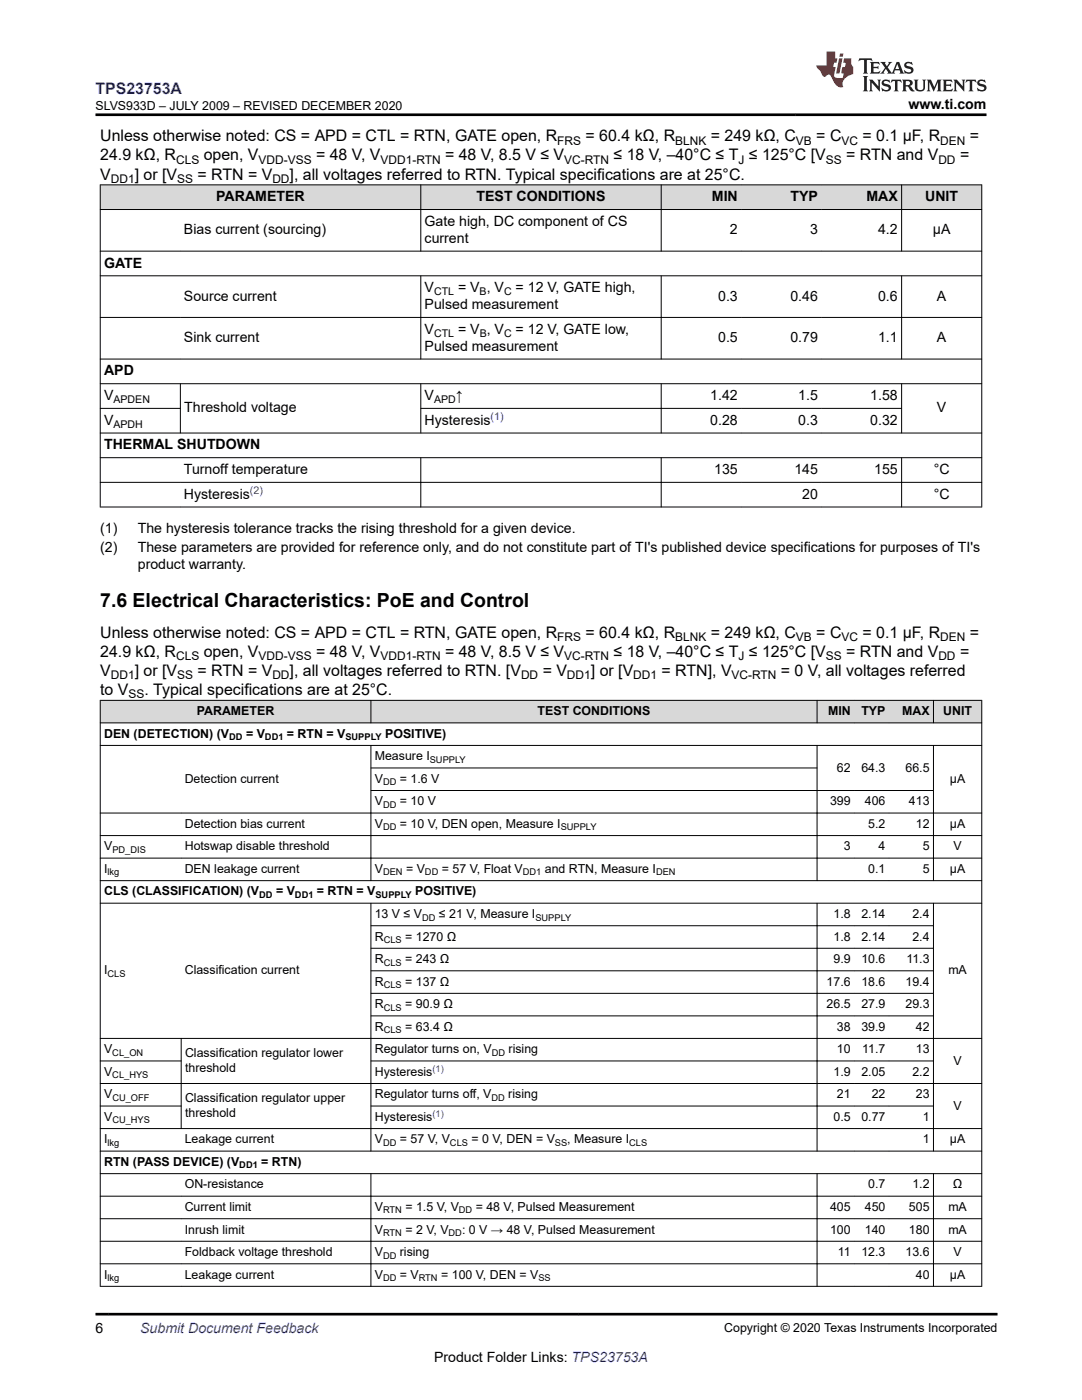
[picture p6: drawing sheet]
<svg xmlns="http://www.w3.org/2000/svg" width="216mm" height="279mm" viewBox="0 0 216 279" stroke-linecap="round" stroke-linejoin="round" font-family="sans-serif">
<defs><g id="words">
<text font-size="3.9" x="20" y="121.1">7.6 Electrical Characteristics: PoE and Control</text>
<text font-size="3.2" fill="#00f" x="19" y="18.7">TPS23753A</text>
<g font-size="3.2">
<text x="20" y="28.2">Unless otherwise noted: CS = APD = CTL = RTN, GATE open, R</text>
<text x="116.8" y="28.2">= 60.4 kΩ, R</text>
<text x="141.8" y="28.2">= 249 kΩ, C</text>
<text x="162.9" y="28.2">= C</text>
<text x="172.1" y="28.2">= 0.1 μF, R</text>
<text x="193.5" y="28.2">=</text>
<text x="20" y="32">24.9 kΩ, R</text>
<text x="20" y="35.8">V</text>
<text x="26.9" y="35.8">] or [V</text>
<text x="39.4" y="35.8">= RTN = V</text>
<text x="40.7" y="32">open, V</text>
<text x="57.8" y="35.8">], all voltages referred to RTN. Typical specifications are at 25°C.</text>
<text x="63.1" y="32">= 48 V, V</text>
<text x="88.8" y="32">= 48 V, 8.5 V ≤ V</text>
<text x="122.4" y="32">≤ 18 V, –40°C ≤ T ≤ 125°C [V</text>
<text x="168.9" y="32">= RTN and V</text>
<text x="191.6" y="32">=</text>
<text x="20" y="131.1">24.9 kΩ, R</text>
<text x="20" y="127.3">Unless otherwise noted: CS = APD = CTL = RTN, GATE open, R</text>
<text x="40.7" y="131.1">open, V</text>
<text x="63.1" y="131.1">= 48 V, V</text>
<text x="88.8" y="131.1">= 48 V, 8.5 V ≤ V</text>
<text x="116.8" y="127.3">= 60.4 kΩ, R</text>
<text x="122.4" y="131.1">≤ 18 V, –40°C ≤ T ≤ 125°C [V</text>
<text x="141.8" y="127.3">= 249 kΩ, C</text>
<text x="162.9" y="127.3">= C</text>
<text x="168.9" y="131.1">= RTN and V</text>
<text x="172.1" y="127.3">= 0.1 μF, R</text>
<text x="191.6" y="131.1">=</text>
<text x="193.5" y="127.3">=</text>
<text x="20" y="134.9">V</text>
<text x="26.9" y="134.9">] or [V</text>
<text x="39.4" y="134.9">= RTN = V</text>
<text x="57.8" y="134.9">], all voltages referred to RTN. [V</text>
<text x="108.3" y="134.9">= V</text>
<text x="117.9" y="134.9">] or [V</text>
<text x="132" y="134.9">= RTN], V</text>
<text x="155.8" y="134.9">= 0 V, all voltages referred</text>
<text x="20" y="138.7">to V</text>
<text x="28.8" y="138.7">. Typical specifications are at 25°C.</text>
</g>
<g font-size="2.8">
<text x="181.3" y="21.8">www.ti.com</text>
<text x="43.1" y="40.2">PARAMETER</text>
<text x="95.1" y="40.2">TEST CONDITIONS</text>
<text x="142" y="40.2">MIN</text>
<text x="157.7" y="40.2">TYP</text>
<text x="172.9" y="40.2">MAX</text>
<text x="184.6" y="40.2">UNIT</text>
<text x="36.7" y="46.8">Bias current (sourcing)</text>
<text x="84.7" y="45.1">Gate high, DC component of CS</text>
<text x="145.7" y="46.8">2</text>
<text x="161.6" y="46.8">3</text>
<text x="175.2" y="46.8">4.2</text>
<text x="186.1" y="46.8">μA</text>
<text x="20.8" y="53.4">GATE</text>
<text x="84.7" y="48.5">current</text>
<text x="84.7" y="58.3">V</text>
<text x="91.4" y="58.3">= V , V</text>
<text x="102.9" y="58.3">= 12 V, GATE high,</text>
<text x="36.7" y="60">Source current</text>
<text x="84.7" y="61.7">Pulsed measurement</text>
<text x="143.3" y="60">0.3</text>
<text x="157.7" y="60">0.46</text>
<text x="175.2" y="60">0.6</text>
<text x="187" y="60">A</text>
<text x="36.7" y="68.3">Sink current</text>
<text x="84.7" y="70">Pulsed measurement</text>
<text x="84.7" y="66.6">V</text>
<text x="91.4" y="66.6">= V , V</text>
<text x="102.9" y="66.6">= 12 V, GATE low,</text>
<text x="143.3" y="68.3">0.5</text>
<text x="157.7" y="68.3">0.79</text>
<text x="175.2" y="68.3">1.1</text>
<text x="187" y="68.3">A</text>
<text x="20.8" y="74.9">APD</text>
<text x="20.8" y="79.9">V</text>
<text x="36.8" y="82.3">Threshold voltage</text>
<text x="84.7" y="79.9">V</text>
<text x="91" y="79.9">↑</text>
<text x="141.7" y="79.9">1.42</text>
<text x="159.3" y="79.9">1.5</text>
<text x="173.6" y="79.9">1.58</text>
<text x="187" y="82.3">V</text>
<text x="20.8" y="84.8">V</text>
<text x="20.8" y="89.7">THERMAL SHUTDOWN</text>
<text x="84.7" y="84.8">Hysteresis</text>
<text x="141.7" y="84.8">0.28</text>
<text x="159.3" y="84.8">0.3</text>
<text x="173.6" y="84.8">0.32</text>
<text x="36.7" y="94.6">Turnoff temperature</text>
<text x="142.5" y="94.6">135</text>
<text x="158.5" y="94.6">145</text>
<text x="174.4" y="94.6">155</text>
<text x="186.3" y="94.6">°C</text>
<text x="36.7" y="99.5">Hysteresis</text>
<text x="160.1" y="99.5">20</text>
<text x="186.3" y="99.5">°C</text>
<text x="20" y="106.3">(1)</text>
<text x="27.5" y="106.3">The hysteresis tolerance tracks the rising threshold for a given device.</text>
<text x="20" y="110.3">(2)</text>
<text x="27.5" y="110.3">These parameters are provided for reference only, and do not constitute part of TI's published device specifications for purposes of TI's</text>
<text x="27.5" y="113.6">product warranty.</text>
<text x="19" y="266.1">6</text>
<text x="86.6" y="271.7">Product Folder Links: TPS23753A</text>
</g>
<text font-size="2.8" fill="#00f" x="28" y="266.1">Submit Document Feedback</text>
<g font-size="2.5">
<text x="19.1" y="21.9">SLVS933D – JULY 2009 – REVISED DECEMBER 2020</text>
<text x="39.3" y="142.7">PARAMETER</text>
<text x="107.3" y="142.7">TEST CONDITIONS</text>
<text x="165.2" y="142.7">MIN</text>
<text x="171.9" y="142.7">TYP</text>
<text x="180" y="142.7">MAX</text>
<text x="188.2" y="142.7">UNIT</text>
<text x="20.8" y="147.2">DEN (DETECTION) (V</text>
<text x="49.1" y="147.2">= V</text>
<text x="57.3" y="147.2">= RTN = V</text>
<text x="76.9" y="147.2">POSITIVE)</text>
<text x="74.8" y="151.7">Measure I</text>
<text x="167" y="154">62</text>
<text x="171.9" y="154">64.3</text>
<text x="180.7" y="154">66.5</text>
<text x="36.9" y="156.2">Detection current</text>
<text x="74.8" y="156.2">V</text>
<text x="74.8" y="160.7">V</text>
<text x="79.8" y="156.2">= 1.6 V</text>
<text x="79.8" y="160.7">= 10 V</text>
<text x="165.6" y="160.7">399</text>
<text x="172.6" y="160.7">406</text>
<text x="181.4" y="160.7">413</text>
<text x="189.5" y="156.2">μA</text>
<text x="36.9" y="165.2">Detection bias current</text>
<text x="74.8" y="165.2">V</text>
<text x="79.8" y="165.2">= 10 V, DEN open, Measure I</text>
<text x="173.2" y="165.2">5.2</text>
<text x="182.7" y="165.2">12</text>
<text x="189.5" y="165.2">μA</text>
<text x="20.8" y="169.7">V</text>
<text x="36.9" y="169.7">Hotswap disable threshold</text>
<text x="168.4" y="169.7">3</text>
<text x="175.3" y="169.7">4</text>
<text x="184.1" y="169.7">5</text>
<text x="190.3" y="169.7">V</text>
<text x="20.8" y="178.7">CLS (CLASSIFICATION) (V</text>
<text x="20.8" y="174.2">I</text>
<text x="36.9" y="174.2">DEN leakage current</text>
<text x="55.1" y="178.7">= V</text>
<text x="63.3" y="178.7">= RTN = V</text>
<text x="74.8" y="174.2">V</text>
<text x="81" y="174.2">= V</text>
<text x="82.8" y="178.7">POSITIVE)</text>
<text x="88.2" y="174.2">= 57 V, Float V</text>
<text x="108.7" y="174.2">and RTN, Measure I</text>
<text x="173.3" y="174.2">0.1</text>
<text x="184.1" y="174.2">5</text>
<text x="189.5" y="174.2">μA</text>
<text x="74.8" y="183.2">13 V ≤ V</text>
<text x="87.6" y="183.2">≤ 21 V, Measure I</text>
<text x="166.3" y="183.2">1.8</text>
<text x="171.9" y="183.2">2.14</text>
<text x="182.1" y="183.2">2.4</text>
<text x="74.8" y="187.7">R</text>
<text x="80.9" y="187.7">= 1270 Ω</text>
<text x="166.3" y="187.7">1.8</text>
<text x="171.9" y="187.7">2.14</text>
<text x="182.1" y="187.7">2.4</text>
<text x="20.8" y="194.5">I</text>
<text x="36.9" y="194.5">Classification current</text>
<text x="74.8" y="196.7">R</text>
<text x="74.8" y="192.2">R</text>
<text x="80.9" y="192.2">= 243 Ω</text>
<text x="80.9" y="196.7">= 137 Ω</text>
<text x="164.9" y="196.7">17.6</text>
<text x="166.3" y="192.2">9.9</text>
<text x="171.9" y="192.2">10.6</text>
<text x="171.9" y="196.7">18.6</text>
<text x="180.7" y="196.7">19.4</text>
<text x="180.9" y="192.2">11.3</text>
<text x="189.2" y="194.5">mA</text>
<text x="74.8" y="201.2">R</text>
<text x="80.9" y="201.2">= 90.9 Ω</text>
<text x="164.9" y="201.2">26.5</text>
<text x="171.9" y="201.2">27.9</text>
<text x="180.7" y="201.2">29.3</text>
<text x="74.8" y="205.7">R</text>
<text x="80.9" y="205.7">= 63.4 Ω</text>
<text x="167" y="205.7">38</text>
<text x="171.9" y="205.7">39.9</text>
<text x="182.7" y="205.7">42</text>
<text x="20.8" y="210.2">V</text>
<text x="20.8" y="214.7">V</text>
<text x="36.9" y="211">Classification regulator lower</text>
<text x="36.9" y="213.9">threshold</text>
<text x="74.8" y="214.7">Hysteresis</text>
<text x="74.8" y="210.2">Regulator turns on, V</text>
<text x="101.5" y="210.2">rising</text>
<text x="166.3" y="214.7">1.9</text>
<text x="167" y="210.2">10</text>
<text x="171.9" y="214.7">2.05</text>
<text x="172.1" y="210.2">11.7</text>
<text x="182.1" y="214.7">2.2</text>
<text x="182.7" y="210.2">13</text>
<text x="190.3" y="212.4">V</text>
<text x="20.8" y="219.2">V</text>
<text x="36.9" y="220">Classification regulator upper</text>
<text x="74.8" y="219.2">Regulator turns off, V</text>
<text x="101.4" y="219.2">rising</text>
<text x="167" y="219.2">21</text>
<text x="173.9" y="219.2">22</text>
<text x="182.7" y="219.2">23</text>
<text x="190.3" y="221.4">V</text>
<text x="20.8" y="223.7">V</text>
<text x="36.9" y="222.9">threshold</text>
<text x="74.8" y="223.7">Hysteresis</text>
<text x="166.3" y="223.7">0.5</text>
<text x="171.9" y="223.7">0.77</text>
<text x="184.1" y="223.7">1</text>
<text x="20.8" y="228.2">I</text>
<text x="20.8" y="232.7">RTN (PASS DEVICE) (V</text>
<text x="36.9" y="228.2">Leakage current</text>
<text x="52.1" y="232.7">= RTN)</text>
<text x="74.8" y="228.2">V</text>
<text x="79.8" y="228.2">= 57 V, V</text>
<text x="94.1" y="228.2">= 0 V, DEN = V</text>
<text x="113.2" y="228.2">, Measure I</text>
<text x="184.1" y="228.2">1</text>
<text x="189.5" y="228.2">μA</text>
<text x="36.9" y="237.2">ON-resistance</text>
<text x="173.2" y="237.2">0.7</text>
<text x="182.1" y="237.2">1.2</text>
<text x="190.1" y="237.2">Ω</text>
<text x="36.9" y="241.7">Current limit</text>
<text x="74.8" y="241.7">V</text>
<text x="80.9" y="241.7">= 1.5 V, V</text>
<text x="94.9" y="241.7">= 48 V, Pulsed Measurement</text>
<text x="165.6" y="241.7">405</text>
<text x="172.6" y="241.7">450</text>
<text x="181.4" y="241.7">505</text>
<text x="189.2" y="241.7">mA</text>
<text x="36.9" y="246.2">Inrush limit</text>
<text x="36.9" y="250.7">Foldback voltage threshold</text>
<text x="74.8" y="246.2">V</text>
<text x="74.8" y="250.7">V</text>
<text x="79.8" y="250.7">rising</text>
<text x="80.9" y="246.2">= 2 V, V</text>
<text x="92.2" y="246.2">: 0 V → 48 V, Pulsed Measurement</text>
<text x="165.6" y="246.2">100</text>
<text x="167.2" y="250.7">11</text>
<text x="171.9" y="250.7">12.3</text>
<text x="172.6" y="246.2">140</text>
<text x="180.7" y="250.7">13.6</text>
<text x="181.4" y="246.2">180</text>
<text x="189.2" y="246.2">mA</text>
<text x="190.3" y="250.7">V</text>
<text x="20.8" y="255.2">I</text>
<text x="36.9" y="255.2">Leakage current</text>
<text x="74.8" y="255.2">V</text>
<text x="79.8" y="255.2">= V</text>
<text x="88" y="255.2">= 100 V, DEN = V</text>
<text x="182.7" y="255.2">40</text>
<text x="189.5" y="255.2">μA</text>
<text x="144.5" y="265.8">Copyright © 2020 Texas Instruments Incorporated</text>
</g>
<g font-size="2.4">
<text x="111.2" y="28.9">FRS</text>
<text x="134.7" y="28.9">BLNK</text>
<text x="158.8" y="28.9">VB</text>
<text x="167.9" y="28.9">VC</text>
<text x="187.6" y="28.9">DEN</text>
<text x="35.1" y="32.7">CLS</text>
<text x="51.6" y="32.7">VDD-VSS</text>
<text x="75.9" y="32.7">VDD1-RTN</text>
<text x="112.6" y="32.7">VC-RTN</text>
<text x="147.4" y="32.7">J</text>
<text x="164.8" y="32.7">SS</text>
<text x="187.2" y="32.7">DD</text>
<text x="22.1" y="36.5">DD1</text>
<text x="35.4" y="36.5">SS</text>
<text x="54.3" y="36.5">DD</text>
<text x="35.1" y="131.7">CLS</text>
<text x="51.6" y="131.7">VDD-VSS</text>
<text x="75.9" y="131.7">VDD1-RTN</text>
<text x="111.2" y="127.9">FRS</text>
<text x="112.6" y="131.7">VC-RTN</text>
<text x="134.7" y="127.9">BLNK</text>
<text x="147.4" y="131.7">J</text>
<text x="158.8" y="127.9">VB</text>
<text x="164.8" y="131.7">SS</text>
<text x="167.9" y="127.9">VC</text>
<text x="187.2" y="131.7">DD</text>
<text x="187.6" y="127.9">DEN</text>
<text x="22.1" y="135.5">DD1</text>
<text x="35.4" y="135.5">SS</text>
<text x="54.3" y="135.5">DD</text>
<text x="104" y="135.5">DD</text>
<text x="113.1" y="135.5">DD1</text>
<text x="126.4" y="135.5">DD1</text>
<text x="146" y="135.5">VC-RTN</text>
<text x="25.6" y="139.4">SS</text>
</g>
<g font-size="2.1">
<text x="86.6" y="58.9">CTL</text>
<text x="95.7" y="58.9">B</text>
<text x="100.6" y="58.9">C</text>
<text x="86.6" y="67.2">CTL</text>
<text x="95.7" y="67.2">B</text>
<text x="100.6" y="67.2">C</text>
<text x="22.6" y="80.4">APDEN</text>
<text x="86.6" y="80.4">APD</text>
<text x="22.6" y="85.3">APDH</text>
</g>
<g font-size="2.1" fill="#00f">
<text x="97.9" y="83.8">(1)</text>
<text x="49.9" y="98.6">(2)</text>
</g>
<g font-size="1.9">
<text x="45.7" y="147.7">DD</text>
<text x="52.9" y="147.7">DD1</text>
<text x="68.9" y="147.7">SUPPLY</text>
<text x="85.8" y="152.2">SUPPLY</text>
<text x="76.4" y="156.7">DD</text>
<text x="76.4" y="161.2">DD</text>
<text x="76.4" y="165.7">DD</text>
<text x="111.9" y="165.7">SUPPLY</text>
<text x="22.4" y="170.2">PD_DIS</text>
<text x="21.5" y="174.7">lkg</text>
<text x="51.7" y="179.2">DD</text>
<text x="58.9" y="179.2">DD1</text>
<text x="74.9" y="179.2">SUPPLY</text>
<text x="76.4" y="174.7">DEN</text>
<text x="84.8" y="174.7">DD</text>
<text x="104.3" y="174.7">DD1</text>
<text x="130.9" y="174.7">DEN</text>
<text x="84.2" y="183.7">DD</text>
<text x="106.8" y="183.7">SUPPLY</text>
<text x="76.6" y="188.2">CLS</text>
<text x="21.5" y="195">CLS</text>
<text x="76.6" y="192.7">CLS</text>
<text x="76.6" y="197.2">CLS</text>
<text x="76.6" y="201.7">CLS</text>
<text x="76.6" y="206.2">CLS</text>
<text x="22.4" y="210.7">CL_ON</text>
<text x="22.4" y="215.2">CL_HYS</text>
<text x="98.1" y="210.7">DD</text>
<text x="22.4" y="219.7">CU_OFF</text>
<text x="98.1" y="219.7">DD</text>
<text x="22.4" y="224.2">CU_HYS</text>
<text x="21.5" y="228.7">lkg</text>
<text x="47.8" y="233.2">DD1</text>
<text x="76.4" y="228.7">DD</text>
<text x="89.8" y="228.7">CLS</text>
<text x="110.7" y="228.7">SS</text>
<text x="125.6" y="228.7">CLS</text>
<text x="76.4" y="242.2">RTN</text>
<text x="91.6" y="242.2">DD</text>
<text x="76.4" y="246.7">RTN</text>
<text x="76.4" y="251.2">DD</text>
<text x="89.5" y="246.7">DD</text>
<text x="21.5" y="255.7">lkg</text>
<text x="76.4" y="255.7">DD</text>
<text x="83.6" y="255.7">RTN</text>
<text x="107.4" y="255.7">SS</text>
</g>
<g font-size="1.9" fill="#00f">
<text x="86.3" y="213.9">(1)</text>
<text x="86.3" y="222.9">(1)</text>
</g>
</g></defs>
<g fill="#d8d8d8">
<path d="M20 36.9h175.9v4.9h-175.9z" fill-rule="evenodd"/>
<path d="M20.1 37h63.8v4.8h-63.8z" fill-rule="evenodd"/>
<path d="M84 37h47.9v4.8h-47.9z" fill-rule="evenodd"/>
<path d="M132 37h15.9v4.8h-15.9z" fill-rule="evenodd"/>
<path d="M147.9 37h16v4.8h-16z" fill-rule="evenodd"/>
<path d="M163.9 37h15.9v4.8h-15.9z" fill-rule="evenodd"/>
<path d="M180 37h15.8v4.8h-15.8z" fill-rule="evenodd"/>
</g>
<g fill="none" stroke="#000" stroke-width=".2">
<path d="M19.9 36.9h176.1M20 36.8v64.4M84 36.8v13.4M131.9 36.8v13.4M179.9 36.8v13.4M195.9 36.8v64.4M19.9 41.8h176.1M19.9 50.1h176.1M19.9 55h176.1M84 55v16.7M131.9 55v16.7M179.9 55v16.7"/>
<path d="M19.9 63.4h176.1M19.9 71.7h176.1M19.9 76.6h176.1M36 76.5v10M84 76.5v10M131.9 76.5v10M179.9 76.5v10M19.9 81.5h16.2M19.9 91.3h176.1M19.9 96.3h176.1M83.9 81.5h96.1M84 91.3v9.9"/>
<path d="M131.9 91.3v9.9M179.9 91.3v9.9M196 86.4h-176.1M19.9 101.2h176.1"/>
</g>
<g fill="#d8d8d8">
<path d="M20 139.8h175.9v4.5h-175.9z" fill-rule="evenodd"/>
<path d="M20.1 139.8h53.8v4.4h-53.8z" fill-rule="evenodd"/>
<path d="M74.1 139.8h88.9v4.4h-88.9z" fill-rule="evenodd"/>
<path d="M163.1 139.8h7.4v4.4h-7.4z" fill-rule="evenodd"/>
<path d="M170.5 139.8h6.9v4.4h-6.9z" fill-rule="evenodd"/>
<path d="M177.4 139.8h8.8v4.4h-8.8z" fill-rule="evenodd"/>
<path d="M186.3 139.8h9.5v4.4h-9.5z" fill-rule="evenodd"/>
</g>
<g fill="none" stroke="#000" stroke-width=".2">
<path d="M19.9 139.8h176.1M20 139.7v117.1M74 139.7v4.6M163 139.7v4.6M186.3 139.7v4.6M195.9 139.7v117.1M19.9 144.3h176.1M19.9 148.8h176.1M73.9 153.3h89.2M73.9 157.8h112.4M74 148.7v27.1M163 148.7v27.1"/>
<path d="M186.3 148.7v27.1M19.9 162.3h176.1M19.9 166.8h176.1M19.9 171.3h176.1M19.9 175.8h176.1M19.9 180.3h176.1M73.9 184.7h112.4M73.9 189.2h112.4M73.9 193.7h112.4M73.9 198.2h112.4M74 180.2v49.6M163 180.2v49.6"/>
<path d="M186.3 180.2v49.6M19.9 207.2h176.1M19.9 211.7h16.3M36.2 207.2v18.1M73.9 202.7h112.4M73.9 211.7h112.4M196 216.2h-176.1M19.9 220.7h16.3M19.9 225.2h176.1M19.9 229.7h176.1M19.9 234.2h176.1M19.9 238.7h176.1"/>
<path d="M73.9 220.7h112.4M74 234.2v22.6M163 234.2v22.6M186.3 234.2v22.6M19.9 243.2h176.1M19.9 247.7h176.1M19.9 252.2h176.1M19.9 256.7h176.1"/>
</g>
<path d="M171.5 11.6l-.2 .6 .5-.2h.6v.1v2.2l-.2 .4h1l-.2-.4v-2.2v-.1h.5l.6 .2-.2-.6zM173.6 12.4l.2 .3v1.6l-.2 .4h1.9l.1-.6a1.08 1.08 0 0 1-1.3 .2v-.7h.6l.4 .2v-.7l-.4 .2h-.6v-.5l.2-.2a1 1 0 0 1 1 .3l-.1-.5zM175.7 12.4l.9 1.1-1 1.2h.9l-.2-.2 .5-.8 .4 .8-.2 .2h1.6l-.2-.2 .2-.5h.9l.1 .5-.1 .2h.9l-.2-.4-.8-1.9h-.5l-.9 2.1-.9-1.1 .9-1h-.8l.2 .2-.4 .6-.4-.6 .2-.2zM179 12.8l.4 1h-.7zM180.7 12.5a.65 .65 0 0 0-.2 .7 .65 .65 0 0 0 .6 .5l.6 .1 .1 .3a.79 .79 0 0 1-.7 .4 .79 .79 0 0 1-.7-.5l.1 .7 .2-.1a.93 .93 0 0 0 1.1 0 .93 .93 0 0 0 .4-.9 1.46 1.46 0 0 0-1.2-.6l-.1-.3a1.09 1.09 0 0 1 1.2 .2l-.2-.6-.1 .1-.5-.2zM172.2 15.2l.2 .4v2.2l-.2 .4h1l-.2-.4v-2.2l.2-.4zM173.4 15.9l.2 .4v1.5l-.2 .4h.8l-.3-.4 .1-1.3 1.6 1.8v-2l.2-.4h-.7l.1 .2 .1 1.1-1.2-1.3zM176.2 16a.65 .65 0 0 0-.2 .8 .65 .65 0 0 0 .6 .4l.6 .2 .1 .2a.79 .79 0 0 1-.7 .4 .79 .79 0 0 1-.7-.5l.1 .7 .2-.1a.93 .93 0 0 0 1.1 .1 .93 .93 0 0 0 .4-1 1.46 1.46 0 0 0-1.2-.5l-.1-.4a1.09 1.09 0 0 1 1.2 .2l-.1-.6-.2 .1-.5-.1zM177.9 15.9l-.1 .6a.63 .63 0 0 1 .8-.3v1.6l-.3 .4h1l-.2-.4v-1.6a.66 .66 0 0 1 .8 .3l-.1-.6zM180 15.9l.2 .4v1.5l-.2 .4h1l-.2-.2-.1-.7h.5l.1 .2a.79 .79 0 0 0 1.2 .6l-1-.9a.61 .61 0 0 0 .6-.6 .61 .61 0 0 0-.5-.7zM180.8 16.2h.1a.47 .47 0 0 1 .5 .1 .47 .47 0 0 1 .1 .5l-.1 .1-.7 .1zM182.3 15.9l.2 .2a2.27 2.27 0 0 0 .4 2 1.04 1.04 0 0 0 1.7-.7v-1.3l.2-.2h-.8l.2 .4v1.1a.6 .6 0 0 1-.6 .6 .6 .6 0 0 1-.6-.6v-1.1l.3-.4zM184.9 15.9l.2 .4v1.5l-.2 .4h.8l-.3-.4v-1.4l.9 1.9 .9-1.9v1.4l-.3 .4h1l-.2-.4v-1.5l.2-.4h-.8l-.7 1.5-.6-1.5zM188.1 15.9l.2 .4v1.5l-.2 .4h1.9l.1-.6a1.09 1.09 0 0 1-1.3 .2v-.7h.6l.4 .2v-.6l-.4 .2h-.6v-.6l.2-.1a1.01 1.01 0 0 1 1 .3l-.1-.6zM190.2 15.9l.3 .4v1.5l-.3 .4h.8l-.2-.4v-1.3l1.6 1.8v-2l.2-.4h-.7l.2 .2v1.1l-1.2-1.3zM192.8 15.9l-.1 .6a.63 .63 0 0 1 .8-.3v1.6l-.3 .4h1l-.2-.4v-1.6a.66 .66 0 0 1 .8 .3l-.1-.6zM195.2 16a.65 .65 0 0 0-.2 .8 .65 .65 0 0 0 .6 .4l.6 .2 .2 .2a.79 .79 0 0 1-.7 .4 .79 .79 0 0 1-.7-.5l.1 .7 .2-.1a.93 .93 0 0 0 1 .1 .93 .93 0 0 0 .5-1 1.46 1.46 0 0 0-1.3-.5v-.4a1.09 1.09 0 0 1 1.2 .2l-.2-.6-.2 .1-.5-.1z" fill="#231f20"/>
<path d="M164.9 10.3v2.7h-2l.1 .4 .8 1a.95 .95 0 0 0 1 .9 .59 .59 0 0 1 .5-.4 .59 .59 0 0 1 .5 .3l.4 .8a1.59 1.59 0 0 0 2.1 1.4 1.61 1.61 0 0 1 1-2.3l1-.3-.1-1.5a1.59 1.59 0 0 1-.3-1.7h-1.5l-.2 .9h.6l-.2 .9h-.5l-.2 .9v.3l.4 .1-.1 .9h-.7a.73 .73 0 0 1-1-.7l.3-1.5h-.5l.1-.9h.5l.2-.9h-.5v-1.3zM167.4 11.6l-.6 3.1h.7l.6-3.1zM167.6 10.7l-.1 .6h.7l.1-.6z" fill="#ed1c24"/>
<path d="M19 22.9h177.8M19 262.3h180" fill="none" stroke="#000" stroke-width=".53"/>
<use href="#words"/>
</svg>
